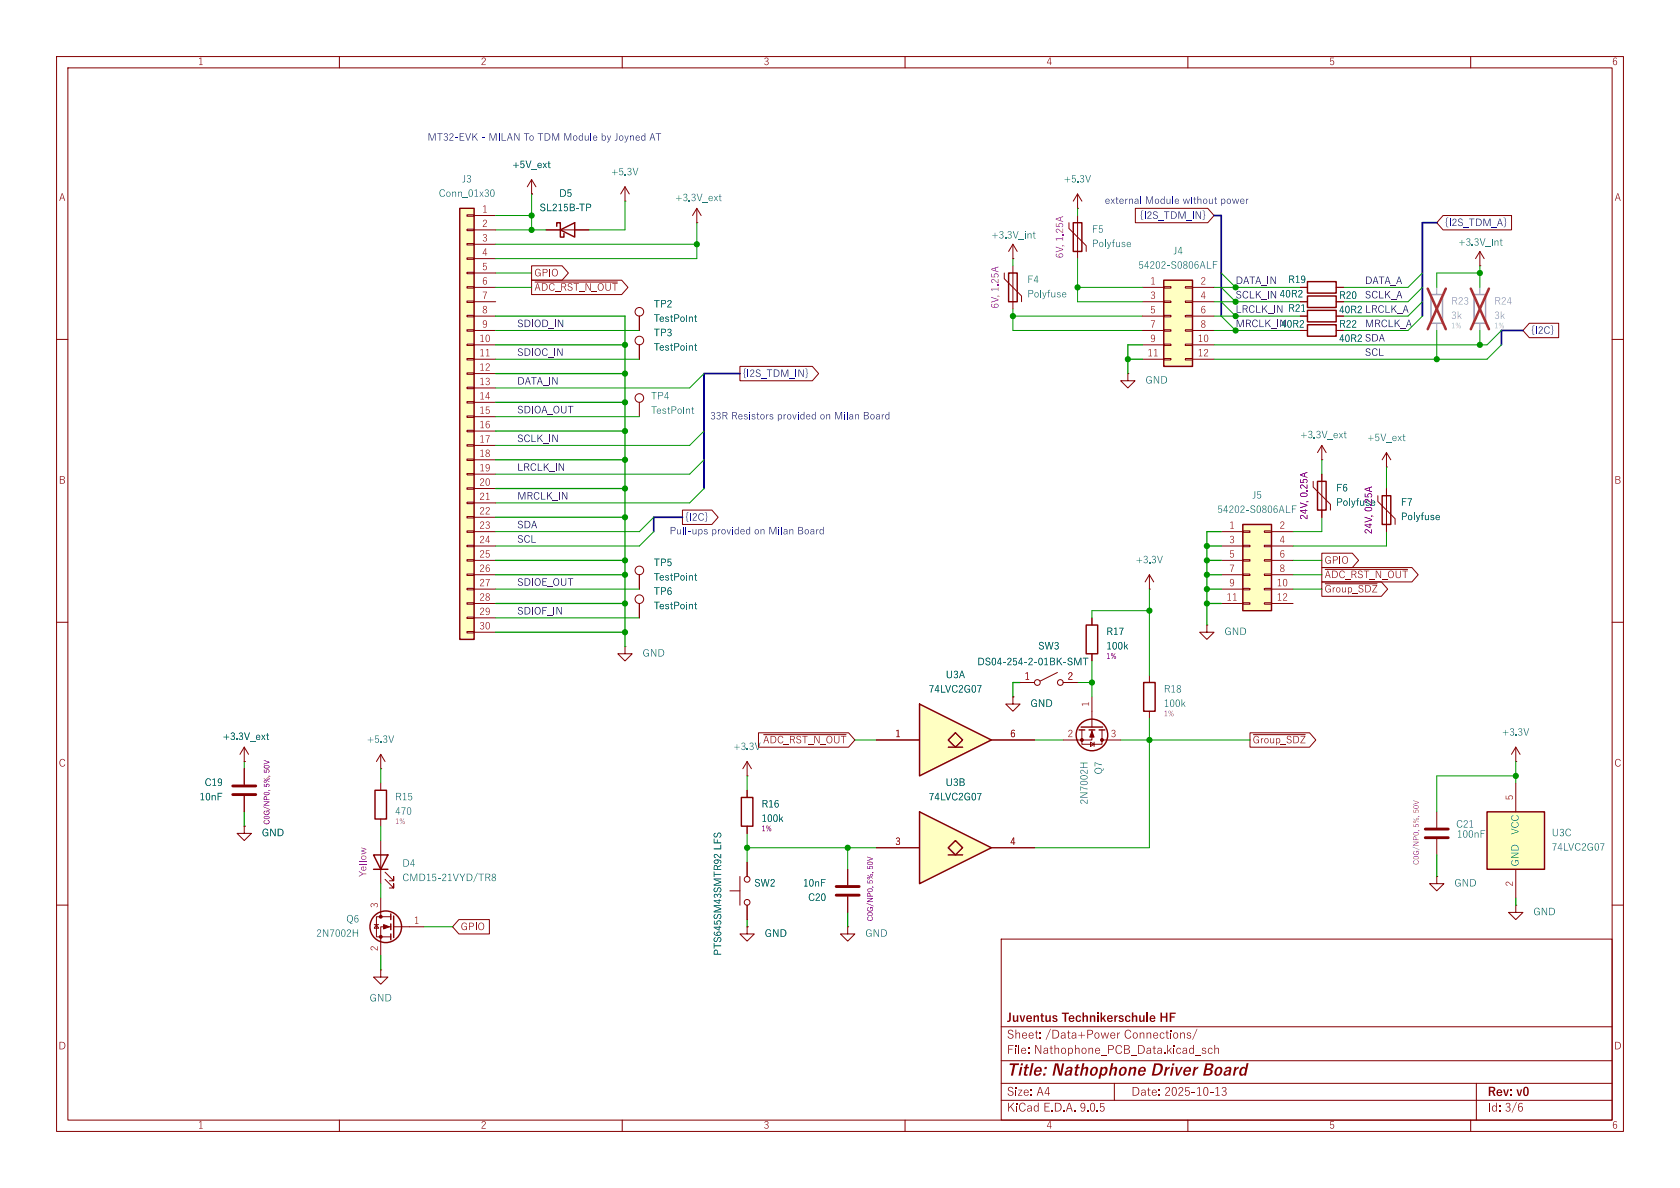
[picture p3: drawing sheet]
<svg xmlns="http://www.w3.org/2000/svg" width="297mm" height="210mm" viewBox="0 0 297 210" stroke-linecap="round" stroke-linejoin="round" font-family="sans-serif">
<defs><g id="words">
<text font-size="2.8" fill="#840000" x="178" y="190.9">Title: Nathophone Driver Board</text>
<g font-size="2.1" fill="#840000">
<text x="178" y="184.2">Sheet: /Data+Power</text>
<text x="178" y="181.2">Juventus Technikerschule HF</text>
<text x="198.7" y="184.2">Connections/</text>
<text x="178" y="186.9">File: Nathophone_PCB_Data.kicad_sch</text>
<text x="178" y="197.1">KiCad E.D.A. 9.0.5</text>
<text x="178" y="194.3">Size: A4</text>
<text x="200" y="194.3">Date: 2025-10-13</text>
<text x="263" y="194.3">Rev: v0</text>
<text x="263" y="197.1">Id: 3/6</text>
</g>
<g font-size="1.8" fill="#840000">
<text x="35" y="12">1</text>
<text x="85" y="12">2</text>
<text x="135" y="12">3</text>
<text x="185" y="12">4</text>
<text x="235" y="12">5</text>
<text x="285" y="12">6</text>
<text x="10.4" y="36">A</text>
<text x="285.4" y="36">A</text>
<text x="94.5" y="51.9">~{ADC_RST_N_OUT}</text>
<text x="94.5" y="49.3">GPIO</text>
<text x="227.7" y="50.5">R19</text>
<text x="227.7" y="55.6">R21</text>
<text x="10.4" y="86">B</text>
<text x="285.4" y="86">B</text>
<text x="234.2" y="100.1">GPIO</text>
<text x="234.2" y="102.7">~{ADC_RST_N_OUT}</text>
<text x="234.2" y="105.2">~{Group_SDZ}</text>
<text x="134.9" y="131.9">~{ADC_RST_N_OUT}</text>
<text x="221.5" y="131.9">~{Group_SDZ}</text>
<text x="10.4" y="136">C</text>
<text x="285.4" y="136">C</text>
<text x="81.4" y="164.9">GPIO</text>
<text x="10.3" y="186">D</text>
<text x="285.3" y="186">D</text>
<text x="35" y="200">1</text>
<text x="85" y="200">2</text>
<text x="135" y="200">3</text>
<text x="185" y="200">4</text>
<text x="235" y="200">5</text>
<text x="285" y="200">6</text>
</g>
<g font-size="1.8" fill="#0000c2">
<text x="75.6" y="25.3">MT32-EVK - MILAN To TDM Module by Joyned AT</text>
<text x="195.3" y="36.5">external Module without power</text>
<text x="125.6" y="74.6">33R Resistors provided on Milan Board</text>
<text x="118.4" y="94.9">Pull-ups provided on Milan Board</text>
</g>
<g font-size="1.8" fill="#006464">
<text x="77.6" y="35.3">Conn_01x30</text>
<text x="81.7" y="32.7">J3</text>
<text x="90.6" y="30.2">+5V_ext</text>
<text x="98.9" y="35.3">D5</text>
<text x="108.1" y="31.5">+5.3V</text>
<text x="188.1" y="32.7">+5.3V</text>
<text x="95.4" y="37.8">SL215B-TP</text>
<text x="119.4" y="36">+3.3V_ext</text>
<text x="193" y="41.6">F5</text>
<text x="175.3" y="42.6">+3.3V_int</text>
<text x="193" y="44.2">Polyfuse</text>
<text x="201.2" y="48">54202-S0806ALF</text>
<text x="207.4" y="45.4">J4</text>
<text x="257.8" y="43.9">+3.3V_int</text>
<text x="181.6" y="50.5">F4</text>
<text x="181.6" y="53.1">Polyfuse</text>
<text x="226.2" y="53.1">40R2</text>
<text x="236.7" y="53.3">R20</text>
<text x="115.6" y="59.9">TP3</text>
<text x="115.6" y="54.8">TP2</text>
<text x="115.6" y="57.4">TestPoint</text>
<text x="226.5" y="58.4">40R2</text>
<text x="236.7" y="58.4">R22</text>
<text x="236.7" y="55.8">40R2</text>
<text x="115.6" y="62.5">TestPoint</text>
<text x="236.7" y="60.9">40R2</text>
<text x="115.1" y="71.1">TP4</text>
<text x="202.5" y="68.3">GND</text>
<text x="115.1" y="73.6">TestPoint</text>
<text x="229.9" y="77.9">+3.3V_ext</text>
<text x="241.7" y="78.5">+5V_ext</text>
<text x="221.4" y="88.6">J5</text>
<text x="236.2" y="87.3">F6</text>
<text x="247.6" y="89.9">F7</text>
<text x="215.2" y="91.2">54202-S0806ALF</text>
<text x="247.6" y="92.4">Polyfuse</text>
<text x="115.6" y="100.6">TP5</text>
<text x="200.8" y="100">+3.3V</text>
<text x="115.6" y="105.6">TP6</text>
<text x="115.6" y="103.1">TestPoint</text>
<text x="115.6" y="108.2">TestPoint</text>
<text x="195.6" y="112.7">R17</text>
<text x="216.5" y="112.7">GND</text>
<text x="113.6" y="116.6">GND</text>
<text x="172.8" y="118.1">DS04-254-2-01BK-SMT</text>
<text x="183.6" y="115.3">SW3</text>
<text x="195.6" y="115.3">100k</text>
<text x="164.2" y="122.9">74LVC2G07</text>
<text x="167.2" y="120.4">U3A</text>
<text x="182.2" y="125.4">GND</text>
<text x="205.7" y="122.9">R18</text>
<text x="205.7" y="125.4">100k</text>
<text x="39.4" y="131.3">+3.3V_ext</text>
<text x="64.9" y="131.8">+5.3V</text>
<text x="265.5" y="130.5">+3.3V</text>
<text x="129.6" y="133.1">+3.3V</text>
<text x="195.3" y="136.9" transform="rotate(-90 195.3 136.9)">Q7</text>
<text x="35.3" y="142">10nF</text>
<text x="36.2" y="139.4">C19</text>
<text x="69.8" y="142">R15</text>
<text x="134.6" y="143.2">R16</text>
<text x="164.2" y="142">74LVC2G07</text>
<text x="167.2" y="139.4">U3B</text>
<text x="192.8" y="142.2" transform="rotate(-90 192.8 142.2)">2N7002H</text>
<text x="46.3" y="148.3">GND</text>
<text x="69.8" y="144.5">470</text>
<text x="134.6" y="145.8">100k</text>
<text x="257.4" y="146.8">C21</text>
<text x="257.6" y="148.6">100nF</text>
<text x="269" y="147.6" transform="rotate(-90 269 147.6)">VCC</text>
<text x="274.3" y="148.3">U3C</text>
<text x="71.1" y="153.7">D4</text>
<text x="269" y="153.2" transform="rotate(-90 269 153.2)">GND</text>
<text x="274.3" y="150.8">74LVC2G07</text>
<text x="71.1" y="156.2">CMD15-21VYD/TR8</text>
<text x="133.3" y="157.2">SW2</text>
<text x="142" y="157.2">10nF</text>
<text x="142.9" y="159.7">C20</text>
<text x="257.1" y="157.2">GND</text>
<text x="55.9" y="166.1">2N7002H</text>
<text x="61.2" y="163.5">Q6</text>
<text x="135.2" y="166.1">GND</text>
<text x="153" y="166.1">GND</text>
<text x="271.1" y="162.3">GND</text>
<text x="128" y="168.9" transform="rotate(-90 128 168.9)">PTS645SM43SMTR92 LFS</text>
<text x="65.3" y="177.5">GND</text>
</g>
<g font-size="1.8" fill="#a90000">
<text x="85.2" y="37.8">1</text>
<text x="85.2" y="40.4">2</text>
<text x="85.2" y="42.9">3</text>
<text x="85.2" y="45.5">4</text>
<text x="85.2" y="48">5</text>
<text x="85.2" y="50.5">6</text>
<text x="85.2" y="53.1">7</text>
<text x="203.3" y="50.5">1</text>
<text x="203.3" y="53.1">3</text>
<text x="212.2" y="50.5">2</text>
<text x="212.2" y="53.1">4</text>
<text x="85.2" y="55.6">8</text>
<text x="85.2" y="58.2">9</text>
<text x="203.3" y="55.6">5</text>
<text x="203.3" y="58.2">7</text>
<text x="212.2" y="55.6">6</text>
<text x="212.2" y="58.2">8</text>
<text x="84.7" y="60.7">10</text>
<text x="84.7" y="63.2">11</text>
<text x="84.7" y="65.8">12</text>
<text x="202.8" y="63.2">11</text>
<text x="203.3" y="60.7">9</text>
<text x="211.7" y="60.7">10</text>
<text x="211.7" y="63.2">12</text>
<text x="84.7" y="68.3">13</text>
<text x="84.7" y="70.9">14</text>
<text x="84.7" y="73.4">15</text>
<text x="84.7" y="75.9">16</text>
<text x="84.7" y="78.5">17</text>
<text x="84.7" y="81">18</text>
<text x="84.7" y="83.6">19</text>
<text x="84.7" y="86.1">20</text>
<text x="84.7" y="88.6">21</text>
<text x="84.7" y="91.2">22</text>
<text x="84.7" y="93.7">23</text>
<text x="217.3" y="93.7">1</text>
<text x="226.2" y="93.7">2</text>
<text x="84.7" y="96.3">24</text>
<text x="84.7" y="98.8">25</text>
<text x="84.7" y="101.3">26</text>
<text x="217.3" y="96.3">3</text>
<text x="217.3" y="98.8">5</text>
<text x="217.3" y="101.3">7</text>
<text x="226.2" y="96.3">4</text>
<text x="226.2" y="98.8">6</text>
<text x="226.2" y="101.3">8</text>
<text x="84.7" y="103.9">27</text>
<text x="84.7" y="106.4">28</text>
<text x="216.8" y="106.4">11</text>
<text x="217.3" y="103.9">9</text>
<text x="225.7" y="103.9">10</text>
<text x="225.7" y="106.4">12</text>
<text x="84.7" y="109">29</text>
<text x="84.7" y="111.5">30</text>
<text x="181.1" y="120.4">1</text>
<text x="188.7" y="120.4">2</text>
<text x="192.8" y="125" transform="rotate(-90 192.8 125)">1</text>
<text x="158.3" y="130.6">1</text>
<text x="178.6" y="130.6">6</text>
<text x="188.7" y="130.6">2</text>
<text x="196.4" y="130.6">3</text>
<text x="267.7" y="141.5" transform="rotate(-90 267.7 141.5)">5</text>
<text x="158.3" y="149.6">3</text>
<text x="178.6" y="149.6">4</text>
<text x="67.1" y="160.5" transform="rotate(-90 67.1 160.5)">3</text>
<text x="267.7" y="156.7" transform="rotate(-90 267.7 156.7)">2</text>
<text x="73.2" y="163.6">1</text>
<text x="67.1" y="168.1" transform="rotate(-90 67.1 168.1)">2</text>
</g>
<g font-size="1.8" fill="#000084">
<text x="201.5" y="39.2">{I2S_TDM_IN}</text>
<text x="255.4" y="40.4">{I2S_TDM_A}</text>
<text x="270.7" y="59.5">{I2C}</text>
<text x="131.3" y="67.1">{I2S_TDM_IN}</text>
<text x="121.1" y="92.5">{I2C}</text>
</g>
<g font-size="1.8" fill="#840084">
<text x="188.4" y="45.7" transform="rotate(-90 188.4 45.7)">6V,1.25A</text>
<text x="177" y="54.6" transform="rotate(-90 177 54.6)">6V,1.25A</text>
<text x="236.2" y="89.9">Polyfuse</text>
<text x="231.6" y="91.9" transform="rotate(-90 231.6 91.9)">24V,0.25A</text>
<text x="243" y="94.4" transform="rotate(-90 243 94.4)">24V,0.25A</text>
<text x="65.2" y="155.1" transform="rotate(-90 65.2 155.1)">Yellow</text>
</g>
<g font-size="1.8" fill="#009600">
<text x="218.4" y="50.5">DATA_IN</text>
<text x="218.4" y="53">SCLK_IN 40R2</text>
<text x="218.4" y="58.1">MRCLK_IN</text>
<text x="218.4" y="55.5">LRCLK_IN R21</text>
</g>
<g font-size="1.8" fill="#0f0f0f">
<text x="241.3" y="53">SCLK_A</text>
<text x="241.3" y="50.5">DATA_A</text>
<text x="91.4" y="58.1">SDIOD_IN</text>
<text x="236.7" y="55.8">40R2 LRCLK_A</text>
<text x="241.3" y="58.1">MRCLK_A</text>
<text x="91.4" y="63.2">SDIOC_IN</text>
<text x="241.3" y="63.2">SCL</text>
<text x="91.4" y="68.2">DATA_IN</text>
<text x="91.4" y="73.3">SDIOA_OUT</text>
<text x="91.4" y="83.5">LRCLK_IN</text>
<text x="91.4" y="78.4">SCLK_IN</text>
<text x="91.4" y="88.6">MRCLK_IN</text>
<text x="91.4" y="93.6">SDA</text>
<text x="91.4" y="96.2">SCL</text>
<text x="91.4" y="103.8">SDIOE_OUT</text>
<text x="91.4" y="108.9">SDIOF_IN</text>
</g>
<g font-size="1.8" fill="#989898">
<text x="256.5" y="54.3">R23</text>
<text x="256.5" y="56.9">3k</text>
<text x="264.2" y="54.3">R24</text>
<text x="264.2" y="56.9">3k</text>
</g>
<g font-size="1.3" fill="#a1a1a1">
<text x="256.5" y="58.4">1%</text>
<text x="264.2" y="58.4">1%</text>
</g>
<g font-size="1.3" fill="#840084">
<text x="195.6" y="116.8">1%</text>
<text x="205.7" y="127">1%</text>
<text x="48" y="145.8" transform="rotate(-90 48 145.8)">C0G/NP0, 5%, 50V</text>
<text x="69.8" y="146">1%</text>
<text x="134.6" y="147.3">1%</text>
<text x="251.2" y="152.9" transform="rotate(-90 251.2 152.9)">C0G/NP0, 5%, 50V</text>
<text x="154.7" y="162.9" transform="rotate(-90 154.7 162.9)">C0G/NP0, 5%, 50V</text>
</g>
</g></defs>
<g fill="none" stroke="#840000" stroke-width=".18">
<path d="M10 10h277v190h-277zM12 12h273v186h-273zM60 10v2M110 10v2M160 10v2M210 10v2M260 10v2M10 60h2M285 60h2M10 110h2M285 110h2M10 160h2"/>
<path d="M177 166h108v32h-108zM285 160h2M60 198v2M110 198v2M160 198v2M177 194.5h108M177 191.5h108M210 198v2M260 198v2"/>
</g>
<path d="M268.1 194.8h.1l-.9 1.9h-.1z" fill="#840000"/>
<path d="M177 187.5h108M177 181.5h108" fill="none" stroke="#840000" stroke-width=".18"/>
<g fill="#840000">
<path d="M185.7 181.9h.1l-.8 1.9h-.1z"/>
<path d="M197.5 182.5h.1v.3l.4-.3-.3 .5v.6h-.2z"/>
<path d="M211.6 181.9h.1l-.8 1.9h-.1z"/>
</g>
<path d="M132.1 137.2h.1M132.1 134.6l-.8 1.3M132.1 134.6l.7 1.3M132.1 134.6v2.6M67.3 148.6v7.6M68.1 155.4l1.5 1.6v-.8v.8h-.8M68.1 154.2l1.5 1.5v-.8v.8h-.8M197 191.5v3M261 191.5v6.5" fill="none" stroke="#840000" stroke-width=".18"/>
<path d="M66 151.1h2.6l-1.3 2.6zM66 153.7h2.6" fill="none" stroke="#840000" stroke-width=".25"/>
<g fill="#006464">
<path d="M84.4 154.3h.1l-.8 1.6z"/>
<path d="M87.1 154.5a.33 .33 0 0 1 .5 .1 .33 .33 0 0 1-.2 .5 .38 .38 0 0 1 .3 .4 .38 .38 0 0 1-.5 .3 .38 .38 0 0 1-.3-.4h.1a.28 .28 0 0 0 .4 .3 .28 .28 0 0 0 .1-.5 .28 .28 0 0 0-.5 .2h-.1l.3-.3-.2-.2v-.1h.1a.24 .24 0 0 0 .3 .2 .24 .24 0 0 0 .1-.4 .24 .24 0 0 0-.4 .1l-.1 .1z"/>
</g>
<g fill="none" stroke="#840000" stroke-width=".25">
<path d="M69.1 161.5v1.1M69.1 163.3v1M69.1 165.1v1M69.6 161.9v3.8"/>
<circle cx="68.2" cy="163.8" r="2.79"/>
</g>
<g fill="none" stroke="#840000" stroke-width=".18">
<path d="M186.9 118.9l-3 1.5M180.3 120.7h2.6M188 120.7h2.5M67.3 158.8v3.3M66.2 163.4h.7M66.5 163.4l.4 .7h-.7zM69.1 162.1h-2.6v3.5h2.6M69.1 163.8h-1.8v5.1M69.6 163.8h5.3"/>
<circle cx="183.4" cy="120.7" r=".51"/>
<circle cx="187.5" cy="120.7" r=".51"/>
</g>
<g fill="#840000" stroke="#840000" stroke-width=".18">
<path d="M67.8 163.4l1 .4-1 .4z"/>
<circle cx="67.3" cy="162.1" r=".25"/>
<circle cx="67.3" cy="165.6" r=".25"/>
</g>
<path d="M191.4 116.3h1v.1h-.4v1.2h-.1v-1.2h-.5z" fill="#006464"/>
<g fill="none" stroke="#840000" stroke-width=".18">
<path d="M94 34.3h.1M94 31.8l-.8 1.2M94 31.8l.7 1.2M94 31.8v2.5M110.5 35.6h.1M110.5 33l-.8 1.3M110.5 33l.8 1.3M110.5 33v2.6M96.5 40.6h7.6M67.3 135.9h.1M67.3 133.4v2.5M67.3 138.4v1.3"/>
<path d="M67.3 133.4l-.8 1.2M67.3 133.4l.8 1.2M67.3 144.8v1.3M254 154.9v1.3h1.3l-1.3 1.3-1.3-1.3h1.3M254 154.9h.1M254 143.5v2.8M254 148.3v2.8"/>
</g>
<path d="M98.4 40v-.6h.7v2.5h.6v-.6M99.1 40.6l2.5-1.2v2.5zM66.3 139.7h2v5.1h-2z" fill="none" stroke="#840000" stroke-width=".25"/>
<path d="M252 146.6h4M252 148.1h4" fill="none" stroke="#840000" stroke-width=".51"/>
<path d="M249.7 149.7l1.2 .6z" fill="#840084"/>
<path d="M81.3 36.8h2.5v76.2h-2.5z" fill="#ffffc2"/>
<path d="M81.3 36.8h2.5v76.2h-2.5z" fill="none" stroke="#840000" stroke-width=".25"/>
<g fill="none" stroke="#840000" stroke-width=".18">
<path d="M82.5 38h1.3v.2h-1.3zM83.8 38.1h3.8M82.5 40.5h1.3v.3h-1.3zM82.5 43.1h1.3v.2h-1.3zM82.5 45.6h1.3v.2h-1.3zM82.5 48.1h1.3v.3h-1.3zM82.5 50.7h1.3v.2h-1.3zM82.5 53.2h1.3v.3h-1.3zM82.5 55.8h1.3v.2h-1.3zM82.5 58.3h1.3v.2h-1.3zM83.8 40.6h3.8M83.8 43.2h3.8"/>
<path d="M83.8 45.7h3.8M83.8 48.3h3.8M83.8 50.8h3.8M83.8 53.3h3.8M83.8 55.9h3.8M83.8 58.4h3.8M261.6 47h.1M261.6 44.5l-.7 1.2M261.6 44.5l.8 1.2M261.6 44.5v2.5M82.5 60.8h1.3v.3h-1.3zM82.5 63.4h1.3v.2h-1.3z"/>
<path d="M82.5 65.9h1.3v.3h-1.3zM82.5 68.5h1.3v.2h-1.3zM82.5 71h1.3v.2h-1.3zM82.5 73.5h1.3v.3h-1.3zM82.5 76.1h1.3v.2h-1.3zM82.5 78.6h1.3v.3h-1.3zM83.8 61h3.8M83.8 63.5h3.8M83.8 66h3.8M83.8 68.6h3.8M83.8 71.1h3.8M83.8 73.7h3.8"/>
<path d="M83.8 76.2h3.8M83.8 78.7h3.8M82.5 81.2h1.3v.2h-1.3zM82.5 83.7h1.3v.2h-1.3zM82.5 86.2h1.3v.3h-1.3zM82.5 88.8h1.3v.2h-1.3zM82.5 91.3h1.3v.3h-1.3zM82.5 93.9h1.3v.2h-1.3zM82.5 96.4h1.3v.2h-1.3zM82.5 98.9h1.3v.3h-1.3zM83.8 81.3h3.8M83.8 83.8h3.8"/>
<path d="M83.8 86.4h3.8M83.8 88.9h3.8M83.8 91.4h3.8M83.8 94h3.8M83.8 96.5h3.8M83.8 99.1h3.8M82.5 101.5h1.3v.2h-1.3zM82.5 104h1.3v.3h-1.3zM82.5 106.6h1.3v.2h-1.3zM82.5 109.1h1.3v.2h-1.3zM82.5 111.6h1.3v.3h-1.3zM83.8 101.6h3.8"/>
<path d="M83.8 104.1h3.8M83.8 106.7h3.8M83.8 109.2h3.8M83.8 111.8h3.8M43.2 135.9v2.8M43.2 140.7v2.8M129 157.5h1.8M130.8 154.9v5.1M132.1 152.4v2.5M132.1 163.8v1.3h1.2l-1.2 1.3-1.3-1.3h1.3M132.1 163.8h.1M132.1 160v2.6"/>
<circle cx="132.1" cy="159.5" r=".51"/>
<circle cx="132.1" cy="155.4" r=".51"/>
</g>
<path d="M41.1 138.9h4.1M41.1 140.5h4.1" fill="none" stroke="#840000" stroke-width=".51"/>
<path d="M46.5 142.6l1.2 .5z" fill="#840084"/>
<path d="M43.2 134.6h.1M43.2 132.1l-.8 1.3M43.2 132.1l.7 1.3M43.2 132.1v2.5" fill="none" stroke="#840000" stroke-width=".18"/>
<path d="M262.9 143.5h10.1v10.2h-10.1z" fill="#ffffc2"/>
<path d="M262.9 143.5h10.1v10.2h-10.1z" fill="none" stroke="#840000" stroke-width=".25"/>
<path d="M268 138.4v5.1M268 153.7v5.1M268 160v1.3h1.2l-1.2 1.3-1.3-1.3h1.3M268 160h.1" fill="none" stroke="#840000" stroke-width=".18"/>
<path d="M205.7 49.5h5.1v15.3h-5.1z" fill="#ffffc2"/>
<path d="M205.7 49.5h5.1v15.3h-5.1zM202.2 120.7h2v5h-2z" fill="none" stroke="#840000" stroke-width=".25"/>
<g fill="none" stroke="#840000" stroke-width=".18">
<path d="M201.9 50.8h3.8M201.9 53.3h3.8M201.9 55.9h3.8M201.9 58.4h3.8M205.7 50.7h1.3v.2h-1.3zM205.7 53.2h1.3v.3h-1.3zM205.7 55.8h1.3v.2h-1.3zM205.7 58.3h1.3v.2h-1.3zM209.5 50.7h1.3v.2h-1.3zM209.5 53.2h1.3v.3h-1.3zM209.5 55.8h1.3v.2h-1.3zM209.5 58.3h1.3v.2h-1.3z"/>
<path d="M210.8 50.8h3.8M210.8 53.3h3.8M210.8 55.9h3.8M210.8 58.4h3.8M201.9 61h3.8M201.9 63.5h3.8M205.7 60.8h1.3v.3h-1.3zM205.7 63.4h1.3v.2h-1.3zM209.5 60.8h1.3v.3h-1.3zM209.5 63.4h1.3v.2h-1.3zM210.8 61h3.8M210.8 63.5h3.8"/>
<path d="M203.2 119.4v1.3M213.4 110.5v1.3h1.2l-1.2 1.2-1.3-1.2h1.3M213.4 110.5h.1M203.2 125.7v1.3M149.9 153.7v2.8M149.9 158.5v2.8"/>
</g>
<path d="M253 52.1h2v5.1h-2zM260.6 52.1h2v5.1h-2z" fill="none" stroke="#a1a1a1" stroke-width=".25"/>
<path d="M254 50.8v1.3M254 57.2v1.2M261.6 50.8v1.3M261.6 57.2v1.2" fill="none" stroke="#a1a1a1" stroke-width=".18"/>
<path d="M252.4 51l3.2 7.2M255.6 51l-3.2 7.2M260 51l3.2 7.2M263.2 51l-3.2 7.2" fill="none" stroke="#e12e31" stroke-width=".46"/>
<path d="M147.8 158.2h4.1M147.8 156.7h4.1" fill="none" stroke="#840000" stroke-width=".51"/>
<path d="M153.2 159.6l1.2 .6z" fill="#840084"/>
<g fill="none" stroke="#840000" stroke-width=".18">
<path d="M123.2 39.4h.1M123.2 36.8l-.8 1.3M123.2 36.8l.8 1.3M123.2 36.8v2.6M113 55.9v2.5M113 61v2.5M149.9 163.8v1.3h1.2l-1.2 1.3-1.3-1.3h1.3M149.9 163.8h.1"/>
<circle cx="113" cy="55.1" r=".76"/>
<circle cx="113" cy="60.2" r=".76"/>
</g>
<path d="M162.6 143.5l12.7 6.4-12.7 6.3z" fill="#ffffc2"/>
<path d="M167.6 151.1h2.6" fill="none" stroke="#ffffc2" stroke-width=".18"/>
<path d="M167.6 149.9l1.3-1.3 1.3 1.3-1.3 1.2z" fill="#ffffc2"/>
<g fill="none" stroke="#840000" stroke-width=".25">
<path d="M189.7 39.4h1.6v5.1h-1.6zM231.1 52.3h5.1v2.1h-5.1zM192 110.5h2.1v5.1h-2.1zM190.8 129h1M191.1 128.5h3.8M192.5 129h1M194.3 129h1M162.6 143.5l12.7 6.4-12.7 6.3zM167.6 149.9l1.3-1.3 1.3 1.3-1.3 1.2zM167.6 151.1h2.6"/>
<circle cx="193" cy="129.9" r="2.79"/>
</g>
<g fill="none" stroke="#840000" stroke-width=".18">
<path d="M189 39.4v1l3 3v1.1M190.5 36.8h.1M190.5 34.3v2.5M190.5 38.1v7.6M190.5 34.3l-.8 1.3M190.5 34.3l.8 1.3M229.9 53.3h1.2M236.2 53.3h1.3M113 71.1v2.6M199.4 66v1.3h1.3l-1.3 1.3-1.3-1.3h1.3M199.4 66h.1M110.5 114.3v1.3h1.3l-1.3 1.2-1.3-1.2h1.3"/>
<path d="M110.5 114.3h.1M193 109.2v1.3M193 115.6v1.2M179.1 123.2v1.3h1.2l-1.2 1.2-1.3-1.2h1.3M179.1 123.2h.1M191.3 129v2.6h3.5v-2.6M192.8 131.2l.6 .4-.6 .4zM193 129v1.8h-5M193 123.2v5.3M193.4 131.2v.8M194.8 130.8h3.3M268 134.6h.1"/>
<path d="M268 132.1l-.8 1.3M268 132.1l.7 1.3M268 132.1v2.5M154.9 149.9h7.7M175.3 149.9h7.6"/>
<circle cx="113" cy="70.4" r=".76"/>
</g>
<g fill="#840000" stroke="#840000" stroke-width=".18">
<path d="M193 129.3l.4 1h-.7z"/>
<circle cx="194.8" cy="130.8" r=".25"/>
<circle cx="191.3" cy="130.8" r=".25"/>
</g>
<path d="M162.6 124.5l12.7 6.3-12.7 6.4z" fill="#ffffc2"/>
<path d="M167.6 132.1h2.6" fill="none" stroke="#ffffc2" stroke-width=".18"/>
<path d="M167.6 130.8l1.3-1.3 1.3 1.3-1.3 1.3z" fill="#ffffc2"/>
<path d="M178.3 48.3h1.5v5h-1.5zM232.9 85.1h1.5v5.1h-1.5zM244.3 87.6h1.6v5.1h-1.6zM162.6 124.5l12.7 6.3-12.7 6.4zM167.6 130.8l1.3-1.3 1.3 1.3-1.3 1.3zM167.6 132.1h2.6" fill="none" stroke="#840000" stroke-width=".25"/>
<g fill="none" stroke="#840000" stroke-width=".18">
<path d="M177.5 48.3v1l3.1 3v1M179.1 45.7h.1M179.1 43.2v2.5M179.1 47v7.6M179.1 43.2l-.8 1.3M179.1 43.2l.7 1.3M233.7 78.7v2.6M233.7 78.7l-.8 1.3M233.7 78.7l.7 1.3M232.2 85.1v1l3 3.1v1M233.7 81.3h.1M233.7 83.8v7.6"/>
<path d="M243.6 87.6v1l3 3.1v1M245.1 82.6h.1M245.1 80l-.8 1.3M245.1 80l.8 1.3M245.1 80v2.6M245.1 86.4v7.6M203.2 104.1h.1M203.2 101.6l-.8 1.3M203.2 101.6l.8 1.3M203.2 101.6v2.5M154.9 130.8h7.7M175.3 130.8h7.6"/>
<path d="M43.2 146.1v1.2h1.2l-1.2 1.3-1.3-1.3h1.3M43.2 146.1h.1M67.3 171.5v1.2h1.3l-1.3 1.3-1.3-1.3h1.3M67.3 171.5h.1"/>
</g>
<path d="M219.7 92.7h5.1v15.3h-5.1z" fill="#ffffc2"/>
<path d="M231.1 49.8h5.1v2h-5.1zM231.1 54.9h5.1v2h-5.1zM231.1 57.4h5.1v2h-5.1zM219.7 92.7h5.1v15.3h-5.1zM131.1 141h2v5.1h-2z" fill="none" stroke="#840000" stroke-width=".25"/>
<g fill="none" stroke="#840000" stroke-width=".18">
<path d="M94 49.5h15.9l1.1 1.3-1.1 1.3h-15.9zM94 47h5.4l1.1 1.3-1.1 1.2h-5.4zM94.6 49.9h14.5M236.2 50.8h1.3M236.2 58.4h1.3M215.9 94h3.8M215.9 96.5h3.8M215.9 99.1h3.8M219.7 93.9h1.3v.2h-1.3zM219.7 96.4h1.3v.2h-1.3zM219.7 98.9h1.3v.3h-1.3zM223.5 93.9h1.3v.2h-1.3z"/>
<path d="M223.5 96.4h1.3v.2h-1.3zM223.5 98.9h1.3v.3h-1.3zM224.8 94h3.8M224.8 96.5h3.8M224.8 99.1h3.8M113 101.6v2.5M113 106.7v2.5M215.9 101.6h3.8M215.9 104.1h3.8M215.9 106.7h3.8M219.7 101.5h1.3v.2h-1.3zM219.7 104h1.3v.3h-1.3z"/>
<path d="M219.7 106.6h1.3v.2h-1.3zM223.5 101.5h1.3v.2h-1.3zM223.5 104h1.3v.3h-1.3zM223.5 106.6h1.3v.2h-1.3zM224.8 101.6h3.8M224.8 104.1h3.8M224.8 106.7h3.8M132.1 139.7v1.3M132.1 146.1v1.2"/>
<circle cx="113" cy="105.9" r=".76"/>
<circle cx="113" cy="100.8" r=".76"/>
</g>
<g fill="#000084">
<path d="M131.6 65.2l.3-.1-.2 .2-.1 .5a.17 .17 0 0 0-.1 .2 .17 .17 0 0 0 .1 .2l.1 .5 .2 .1-.3-.1v-.6l-.2-.1z"/>
<path d="M142.4 65.1l.3 .1v.6l.1 .2-.1 .1v.6l-.3 .1 .2-.1v-.5a.17 .17 0 0 0 .2-.2 .17 .17 0 0 0-.2-.2v-.5z"/>
</g>
<path d="M130.8 64.8h12.8l1.1 1.2-1.1 1.3h-12.8zM134.1 129.5h15.9l1.1 1.3-1.1 1.3h-15.9zM135 129.9h14.6" fill="none" stroke="#840000" stroke-width=".18"/>
<g fill="#000084">
<path d="M201.8 37.3l.3-.1-.2 .1v.6a.17 .17 0 0 0-.2 .1 .17 .17 0 0 0 .2 .2v.5l.2 .2-.3-.1v-.6l-.2-.1z"/>
<path d="M212.6 37.2l.3 .1v.6l.2 .1-.2 .2v.6l-.3 .1 .2-.1v-.6a.17 .17 0 0 0 .2-.2 .17 .17 0 0 0-.2-.1v-.5z"/>
</g>
<path d="M200.7 36.8h12.8l1.1 1.3-1.1 1.3h-12.8zM221 129.5h10.5l1.1 1.3-1.1 1.3h-10.5zM221.6 129.9h9.2" fill="none" stroke="#840000" stroke-width=".18"/>
<g fill="#000084">
<path d="M121.4 90.6l.3-.1-.2 .2v.5a.17 .17 0 0 0-.2 .2 .17 .17 0 0 0 .2 .2v.5l.2 .1-.3-.1v-.6l-.1-.1z"/>
<path d="M124.6 90.5l.3 .1v.6l.2 .2-.2 .1v.6l-.3 .1 .2-.1 .1-.5a.17 .17 0 0 0 .1-.2 .17 .17 0 0 0-.1-.2l-.1-.5z"/>
</g>
<path d="M120.6 90.2h5.3l1.1 1.2-1.1 1.3h-5.3z" fill="none" stroke="#840000" stroke-width=".18"/>
<g fill="#000084">
<path d="M271 57.6l.3-.1-.2 .2-.1 .5a.17 .17 0 0 0-.1 .2 .17 .17 0 0 0 .1 .1v.5l.3 .2-.3-.1-.1-.6-.1-.1z"/>
<path d="M274.1 57.5l.4 .1v.6l.1 .1-.1 .2v.6l-.4 .1 .3-.1v-.6a.17 .17 0 0 0 .2-.1 .17 .17 0 0 0-.2-.2v-.5z"/>
</g>
<path d="M270.4 57.1h5.2v2.6h-5.2l-1.2-1.3z" fill="none" stroke="#840000" stroke-width=".18"/>
<g fill="#000084">
<path d="M255.7 38.5h.3l-.2 .1v.5a.17 .17 0 0 0-.2 .2 .17 .17 0 0 0 .2 .2v.5l.2 .2-.3-.1v-.6l-.1-.2z"/>
<path d="M265.8 38.5l.3 .1 .1 .6 .1 .1-.1 .2-.1 .5-.3 .2 .2-.2 .1-.5a.17 .17 0 0 0 .1-.2 .17 .17 0 0 0-.1-.2l-.1-.5z"/>
</g>
<path d="M255.1 38.1h12.1v2.5h-12.1l-1.1-1.2zM233.7 97.8h5.4l1.1 1.3-1.1 1.2h-5.4zM233.7 100.3h15.9l1.1 1.3-1.1 1.3h-15.9zM233.7 102.9h10.5l1.1 1.2-1.1 1.3h-10.5zM234.3 100.7h14.5M234.3 103.2h9.2M81.1 162.6h5.4v2.5h-5.4l-1.1-1.3z" fill="none" stroke="#840000" stroke-width=".18"/>
<g fill="#0f0f0f">
<path d="M241.6 59.1h.1a.44 .44 0 0 1 .6 .2l-.1 .1a.28 .28 0 0 0-.3-.3 .28 .28 0 0 0-.3 .3 .28 .28 0 0 0 .3 .2 .41 .41 0 0 1 .3 .7 .41 .41 0 0 1-.7-.1l-.1-.1 .1-.1a.33 .33 0 0 0 .4 .3 .33 .33 0 0 0 .3-.4 .33 .33 0 0 0-.5-.2l-.2-.2z"/>
<path d="M242.6 59.1h.4a.65 .65 0 0 1 .6 .6 .65 .65 0 0 1-.6 .7h-.4v-.1a.61 .61 0 0 0 .8-.3 .61 .61 0 0 0-.1-.8h-.6v1.1h-.1z"/>
<path d="M244.2 59.1h.2l.4 1.3h-.1l-.2-.5h-.5l-.1 .5h-.1l.2-.6h.5l-.2-.6-.2 .6h-.1z"/>
</g>
<path d="M214.6 38.1h1.3v17.8M254 39.4h-2.5v16.5M269.2 58.4h-3.8v2.6M130.8 66h-6.3v20.4M120.6 91.4h-5v2.6" fill="none" stroke="#000084" stroke-width=".3"/>
<g fill="none" stroke="#009600" stroke-width=".18">
<path d="M87.6 38.1h6.4M94 34.3v6.3M110.5 35.6v5h-6.4M123.2 39.4v6.3h-35.6M190.5 36.8v1.3M87.6 40.6h8.9M87.6 58.4h25.4M87.6 50.8h6.4M87.6 43.2h35.6M87.6 48.3h6.4M179.1 54.6v3.8h22.8M179.1 55.9h22.8"/>
<path d="M179.1 45.7v1.3M190.5 50.8h11.4M190.5 45.7v7.6h11.4M214.6 58.4h15.3M214.6 50.8h15.3M214.6 53.3h15.3M214.6 55.9h15.3M215.9 48.3l2.5 2.5M215.9 50.8l2.5 2.5M215.9 53.3l2.5 2.6M215.9 55.9l2.5 2.5M251.5 55.9l-2.6 2.5h-11.4"/>
<path d="M251.5 48.3l-2.6 2.5h-11.4M251.5 50.8l-2.6 2.5h-11.4M251.5 53.3l-2.6 2.6h-11.4M254 58.4v5.1M261.6 48.3h-7.6v2.5M261.6 47v3.8M261.6 58.4v2.6M265.4 58.4l-2.5 2.6h-48.3M87.6 63.5h25.4M87.6 73.7h25.4M124.5 66l-2.6 2.6h-34.3M124.5 76.2l-2.6 2.5h-34.3"/>
<path d="M265.4 61l-2.5 2.5h-48.3M115.6 91.4l-2.6 2.6h-25.4M115.6 94l-2.6 2.5h-25.4M124.5 86.4l-2.6 2.5h-34.3M124.5 81.3l-2.6 2.5h-34.3M228.6 99.1h5.1M233.7 91.4v2.6h-5.1M233.7 81.3v2.5M245.1 94v2.5h-16.5M245.1 82.6v3.8M87.6 104.1h25.4M87.6 109.2h25.4"/>
<path d="M193 116.8v6.4M203.2 104.1v15.3M203.2 108h-10.2v1.2M228.6 104.1h5.1M228.6 101.6h5.1M43.2 134.6v1.3M67.3 135.9v2.5M132.1 137.2v2.5M151.1 130.8h3.8M182.9 130.8h5.1M190.5 120.7h2.5M198.1 130.8h22.9"/>
<path d="M203.2 127v22.9h-20.3M268 137.2h-14v6.3M268 134.6v3.8M67.3 146.1v2.5M67.3 156.2v2.6M132.1 147.3v5.1M132.1 149.9h22.8M149.9 149.9v3.8M74.9 163.8h5.1"/>
</g>
<g fill="none" stroke="#009600" stroke-width=".23">
<path d="M87.6 55.9h22.9v58.4M87.6 66h22.9M87.6 71.1h22.9M87.6 61h22.9M87.6 76.2h22.9M199.4 63.5h2.5M201.9 61h-2.5v5M87.6 99.1h22.9M87.6 91.4h22.9M87.6 86.4h22.9M87.6 81.3h22.9M213.4 99.1h2.5"/>
<path d="M213.4 96.5h2.5M215.9 94h-2.5v16.5M87.6 101.6h22.9M87.6 111.8h22.9M87.6 106.7h22.9M213.4 101.6h2.5M213.4 104.1h2.5M213.4 106.7h2.5M180.3 120.7h-1.2v2.5M43.2 143.5v2.6M254 151.1v3.8M268 158.8v1.2"/>
<path d="M67.3 168.9v2.6M132.1 162.6v1.2M149.9 161.3v2.5"/>
</g>
<path d="M94 34.3h.1M96.5 40.6h2.6M101.6 40.6h2.5M113 101.6v2.5M113 106.7v2.5M132.1 139.7v1.3M132.1 146.1v1.2M132.1 152.4v2.5M132.1 163.8h.1M132.1 160v2.6" fill="none" stroke="#840000" stroke-width=".18"/>
<path d="M46.5 142.6l1.2 .5z" fill="#840084"/>
<path d="M43.2 134.6h.1M43.2 135.9v2.8M43.2 146.1h.1M43.2 140.7v2.8" fill="none" stroke="#840000" stroke-width=".18"/>
<path d="M153.2 159.6l1.2 .6z" fill="#840084"/>
<path d="M113 55.9v2.5M113 61v2.5M233.7 83.8v1.3M233.7 90.2v1.2M245.1 86.4v1.2M245.1 92.7v1.3M193 109.2v1.3M193 115.6v1.2M149.9 153.7v2.8M149.9 158.5v2.8" fill="none" stroke="#840000" stroke-width=".18"/>
<path d="M191.4 116.3h1v.1h-.4v1.2h-.1v-1.2h-.5z" fill="#006464"/>
<path d="M229.9 53.3h1.2M236.2 58.4h1.3M236.2 50.8h1.3M236.2 53.3h1.3M154.9 130.8h7.7M175.3 130.8h7.6M179.1 123.2h.1M180.3 120.7h2.6M188 120.7h2.5M154.9 149.9h7.7M175.3 149.9h7.6" fill="none" stroke="#840000" stroke-width=".18"/>
<g fill="#009600" stroke="#009600" stroke-width=".18">
<circle cx="94" cy="38.1" r=".46"/>
<circle cx="94" cy="40.6" r=".46"/>
<circle cx="110.5" cy="111.8" r=".46"/>
<circle cx="110.5" cy="86.4" r=".46"/>
<circle cx="110.5" cy="91.4" r=".46"/>
<circle cx="110.5" cy="101.6" r=".46"/>
<circle cx="110.5" cy="99.1" r=".46"/>
<circle cx="110.5" cy="106.7" r=".46"/>
<circle cx="132.1" cy="149.9" r=".46"/>
<circle cx="149.9" cy="149.9" r=".46"/>
<circle cx="110.5" cy="81.3" r=".46"/>
<circle cx="123.2" cy="43.2" r=".46"/>
<circle cx="110.5" cy="61" r=".46"/>
<circle cx="110.5" cy="66" r=".46"/>
<circle cx="110.5" cy="71.1" r=".46"/>
<circle cx="110.5" cy="76.2" r=".46"/>
<circle cx="213.4" cy="99.1" r=".46"/>
<circle cx="213.4" cy="96.5" r=".46"/>
<circle cx="213.4" cy="101.6" r=".46"/>
<circle cx="199.4" cy="63.5" r=".46"/>
<circle cx="190.5" cy="50.8" r=".46"/>
<circle cx="179.1" cy="55.9" r=".46"/>
<circle cx="203.2" cy="130.8" r=".46"/>
<circle cx="213.4" cy="106.7" r=".46"/>
<circle cx="213.4" cy="104.1" r=".46"/>
<circle cx="193" cy="120.7" r=".46"/>
<circle cx="268" cy="137.2" r=".46"/>
<circle cx="203.2" cy="108" r=".46"/>
<circle cx="261.6" cy="61" r=".46"/>
<circle cx="254" cy="63.5" r=".46"/>
<circle cx="261.6" cy="48.3" r=".46"/>
</g>
<use href="#words"/>
</svg>
